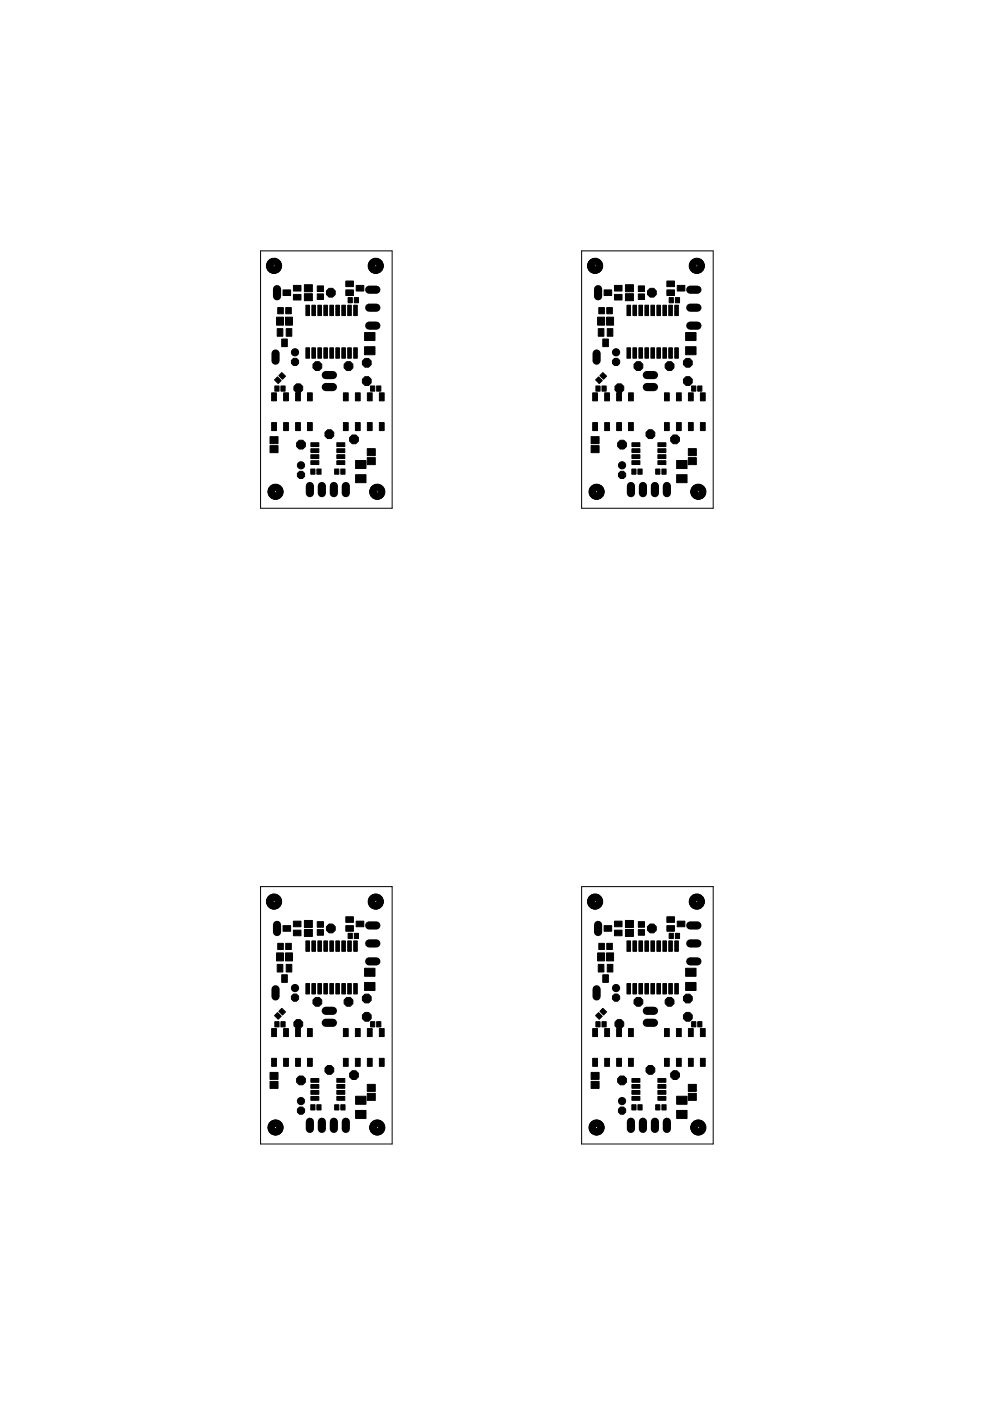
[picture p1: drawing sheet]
<svg xmlns="http://www.w3.org/2000/svg" width="210mm" height="297mm" viewBox="0 0 210 297" stroke-linecap="round" stroke-linejoin="round" font-family="sans-serif">
<g fill="#000" stroke="#000" stroke-width=".21">
<circle cx="126.2" cy="191.2" r="1.61"/>
<circle cx="147.7" cy="191.2" r="1.61"/>
<circle cx="130.6" cy="209.5" r=".76"/>
<circle cx="126.5" cy="239.1" r="1.61"/>
<circle cx="131.9" cy="233.4" r=".76"/>
<circle cx="148.1" cy="239.1" r="1.61"/>
</g>
<g fill="#000" stroke="#000" stroke-width=".21">
<path d="M128.1 196.3h1.6v1.1h-1.6zM130.3 195.3h1.6v1.2h-1.6zM130.3 197.2h1.6v1.2h-1.6zM132.6 195.2h1.7v1.4h-1.7zM132.6 197.1h1.7v1.4h-1.7zM132.9 199.5h.8v2.2h-.8zM134.2 199.5h.8v2.2h-.8zM135.3 195.4h1.4v1.2h-1.4zM135.3 197.1h1.4v1.2h-1.4zM135.5 199.5h.7v2.2h-.7zM136.7 199.5h.8v2.2h-.8zM138 199.5h.8v2.2h-.8z"/>
<path d="M139.3 199.5h.7v2.2h-.7zM140.5 199.5h.8v2.2h-.8zM141.4 194.4h1.6v1.2h-1.6zM141.4 196.3h1.6v1.1h-1.6zM141.8 199.5h.8v2.2h-.8zM141.9 197.9h.9v1.1h-.9zM143.1 199.5h.7v2.2h-.7zM143.2 197.9h.9v1.1h-.9zM143.6 195.3h1.6v1.2h-1.6zM125.7 218.1h1v1.7h-1zM126.3 215.3l.6-.6 .8 .8-.7 .6zM126.3 216.6h.9v1.1h-.9z"/>
<path d="M126.7 202h1.5v1.7h-1.5zM126.9 204.5h1.1v1.6h-1.1zM127 200h1.1v1.3h-1.1zM127.2 214.4l.6-.6 .8 .7-.6 .7zM127.6 216.6h.9v1.1h-.9zM127.8 206.7h1.2v1.6h-1.2zM128.2 218.1h1v1.7h-1zM128.6 202h1.5v1.7h-1.5zM128.7 200h1.1v1.3h-1.1zM128.8 204.5h1.1v1.6h-1.1zM130.7 218.1h1.1v1.7h-1.1zM132.9 208.5h.8v2.2h-.8z"/>
<path d="M133.3 218.1h1v1.7h-1zM134.2 208.5h.8v2.2h-.8zM135.5 208.5h.7v2.2h-.7zM136.7 208.5h.8v2.2h-.8zM138 208.5h.8v2.2h-.8zM139.3 208.5h.7v2.2h-.7zM140.5 208.5h.8v2.2h-.8zM140.9 218.1h1v1.7h-1zM141.8 208.5h.8v2.2h-.8zM143.1 208.5h.7v2.2h-.7zM143.4 218.1h1v1.7h-1zM145.4 205.3h2.2v1.7h-2.2z"/>
<path d="M145.4 208.3h2.2v1.7h-2.2zM146 218.1h1v1.7h-1zM146.6 216.6h.9v1.1h-.9zM147.9 216.6h.9v1.1h-.9zM148.5 218.1h1v1.7h-1zM125.3 227.4h1.7v1.5h-1.7zM125.3 229.3h1.7v1.5h-1.7zM125.7 224.4h1v1.7h-1zM128.2 224.4h1v1.7h-1zM130.7 224.4h1.1v1.7h-1.1zM133.3 224.4h1v1.7h-1zM134 234.2h.9v1.1h-.9z"/>
<path d="M134 231.2h1.7v.8h-1.7zM134 232.5h1.7v.8h-1.7zM134 229.9h1.7v.8h-1.7zM134 228.7h1.7v.8h-1.7zM135.3 234.2h.8v1.1h-.8zM139 234.2h.9v1.1h-.9zM139.5 231.2h1.7v.8h-1.7zM139.5 232.5h1.7v.8h-1.7zM139.5 229.9h1.7v.8h-1.7zM139.5 228.7h1.7v.8h-1.7zM140.3 234.2h.9v1.1h-.9zM140.9 224.4h1v1.7h-1z"/>
<path d="M143.4 224.4h1v1.7h-1zM143.5 232.4h2.2v1.7h-2.2zM143.5 235.4h2.2v1.7h-2.2zM145.9 229.9h1.7v1.5h-1.7zM145.9 231.8h1.7v1.5h-1.7zM146 224.4h1v1.7h-1zM148.5 224.4h1v1.7h-1z"/>
<circle cx="138.2" cy="196.8" r="1.01"/>
<circle cx="130.6" cy="211.5" r=".83"/>
<circle cx="131.3" cy="217.1" r="1.01"/>
<circle cx="135.4" cy="212.4" r="1.01"/>
<circle cx="142" cy="212.4" r="1.01"/>
<circle cx="145.8" cy="211.7" r="1.01"/>
<circle cx="145.8" cy="215.6" r="1.01"/>
<circle cx="131.9" cy="229.1" r="1.01"/>
<circle cx="131.9" cy="235.5" r=".83"/>
<circle cx="137.9" cy="226.8" r="1.01"/>
<circle cx="143.1" cy="227.9" r="1.01"/>
</g>
<path d="M126.8 196.1v1.5M146.3 196.2h1.6M126.5 209.7v1.6M137.1 214.3h1.6M137.1 216.9h1.6M146.3 203.8h1.6M146.3 200h1.6M133.8 237.8v1.6M136.3 237.8v1.6M138.9 237.8v1.6M141.4 237.8v1.6" fill="none" stroke="#000" stroke-width="1.7"/>
<g fill="none" stroke="#000" stroke-width=".21">
<path d="M123.3 188h27.9v54.5h-27.9z"/>
<circle cx="126.5" cy="239.1" r="1.5"/>
</g>
<circle cx="126.5" cy="239.1" r="1.5" fill="#fff" stroke="#000" stroke-width=".21"/>
<circle cx="148.1" cy="239.1" r="1.5" fill="none" stroke="#000" stroke-width=".21"/>
<circle cx="148.1" cy="239.1" r="1.5" fill="#fff" stroke="#000" stroke-width=".21"/>
<circle cx="147.7" cy="191.2" r="1.5" fill="none" stroke="#000" stroke-width=".21"/>
<circle cx="147.7" cy="191.2" r="1.5" fill="#fff" stroke="#000" stroke-width=".21"/>
<circle cx="126.2" cy="191.2" r="1.5" fill="none" stroke="#000" stroke-width=".21"/>
<circle cx="126.2" cy="191.2" r="1.5" fill="#fff" stroke="#000" stroke-width=".21"/>
<g fill="#000" stroke="#000" stroke-width=".21">
<path d="M125.2 189.9a1.55 1.55 0 0 1 2.4 .5 1.55 1.55 0 0 1-1.1 2.2 1.55 1.55 0 0 1-1.9-1.4h1.3a.22 .22 0 0 1 .3-.3 .22 .22 0 0 1 .1 .4 .22 .22 0 0 1-.3-.1h-1.4l.3-.9z" fill-rule="evenodd"/>
<path d="M126.4 196.4a.56 .56 0 0 1 .9 .2 .56 .56 0 0 1-.3 .8 .56 .56 0 0 1-.7-.6h.3a.22 .22 0 0 1 .3-.1 .22 .22 0 0 1 .1 .3 .22 .22 0 0 1-.4 0l-.3-.2z" fill-rule="evenodd"/>
<path d="M137.9 196.7a.35 .35 0 0 1 .6-.1 .35 .35 0 0 1-.1 .6 .35 .35 0 0 1-.5-.4l.1-.1a.22 .22 0 0 1 .3 0 .22 .22 0 0 1 .1 .3 .22 .22 0 0 1-.3 .1l-.2-.3z" fill-rule="evenodd"/>
<path d="M146.8 189.9a1.55 1.55 0 0 1 2.3 .5 1.55 1.55 0 0 1-1 2.2 1.55 1.55 0 0 1-1.9-1.4h1.3a.22 .22 0 0 1 .3-.3 .22 .22 0 0 1 .1 .4 .22 .22 0 0 1-.4-.1h-1.3l.3-.9z" fill-rule="evenodd"/>
<path d="M146.7 195.8a.56 .56 0 0 1 .9 .2 .56 .56 0 0 1-.4 .8 .56 .56 0 0 1-.7-.6h.4a.22 .22 0 0 1 .3-.2 .22 .22 0 0 1 .1 .4 .22 .22 0 0 1-.4-.1l-.4-.1z" fill-rule="evenodd"/>
<path d="M126.1 210.1a.57 .57 0 0 1 .9 .2 .57 .57 0 0 1-.4 .7 .57 .57 0 0 1-.7-.5h.4a.23 .23 0 0 1 .3-.2 .23 .23 0 0 1 0 .4 .23 .23 0 0 1-.3-.1l-.4-.1z" fill-rule="evenodd"/>
<path d="M130.3 209.1a.45 .45 0 0 1 .7 .2 .45 .45 0 0 1-.3 .6 .45 .45 0 0 1-.5-.4h.2a.23 .23 0 0 1 .3-.2 .23 .23 0 0 1 .1 .4 .23 .23 0 0 1-.4-.1l-.2-.1z" fill-rule="evenodd"/>
<path d="M130.3 211.1a.45 .45 0 0 1 .7 .2 .45 .45 0 0 1-.3 .6 .45 .45 0 0 1-.5-.4h.2a.23 .23 0 0 1 .3-.2 .23 .23 0 0 1 .1 .4 .23 .23 0 0 1-.4-.1l-.2-.1z" fill-rule="evenodd"/>
<path d="M131 216.9a.35 .35 0 0 1 .6-.1 .35 .35 0 0 1-.2 .6 .35 .35 0 0 1-.4-.3h.1a.23 .23 0 0 1 .3-.2 .23 .23 0 0 1 .1 .3 .23 .23 0 0 1-.3 .1l-.2-.2z" fill-rule="evenodd"/>
<path d="M135.1 212.2a.35 .35 0 0 1 .5 0 .35 .35 0 0 1-.1 .5 .35 .35 0 0 1-.5-.3h.1a.22 .22 0 0 1 .3-.2 .22 .22 0 0 1 .2 .3 .22 .22 0 0 1-.3 .1l-.3-.2z" fill-rule="evenodd"/>
<path d="M137.6 213.9a.56 .56 0 0 1 .8 .2 .56 .56 0 0 1-.4 .7 .56 .56 0 0 1-.6-.5h.3a.22 .22 0 0 1 .3-.2 .22 .22 0 0 1 .1 .4 .22 .22 0 0 1-.4-.1l-.3-.1z" fill-rule="evenodd"/>
<path d="M137.6 216.4a.56 .56 0 0 1 .8 .2 .56 .56 0 0 1-.4 .8 .56 .56 0 0 1-.6-.5h.3a.22 .22 0 0 1 .3-.3 .22 .22 0 0 1 .1 .4 .22 .22 0 0 1-.4-.1h-.3z" fill-rule="evenodd"/>
<path d="M141.7 212.2a.36 .36 0 0 1 .6 0 .36 .36 0 0 1-.2 .6 .36 .36 0 0 1-.5-.4h.1a.22 .22 0 0 1 .3-.2 .22 .22 0 0 1 .2 .3 .22 .22 0 0 1-.3 .1l-.3-.2z" fill-rule="evenodd"/>
<path d="M145.7 215.3a.35 .35 0 0 1 .5 .2 .35 .35 0 0 1-.3 .4 .35 .35 0 0 1-.4-.3l.1-.1a.22 .22 0 0 1 .4 0 .22 .22 0 0 1-.1 .3 .22 .22 0 0 1-.3-.2h-.1z" fill-rule="evenodd"/>
<path d="M145.5 211.5a.35 .35 0 0 1 .6 0 .35 .35 0 0 1-.2 .6 .35 .35 0 0 1-.4-.4h.1a.22 .22 0 0 1 .3-.2 .22 .22 0 0 1 .1 .3 .22 .22 0 0 1-.3 .1l-.2-.2z" fill-rule="evenodd"/>
<path d="M146.7 203.4a.56 .56 0 0 1 .9 .2 .56 .56 0 0 1-.4 .8 .56 .56 0 0 1-.7-.6h.4a.22 .22 0 0 1 .3-.2 .22 .22 0 0 1 .1 .4 .22 .22 0 0 1-.4-.1l-.4-.1z" fill-rule="evenodd"/>
<path d="M146.7 199.6a.56 .56 0 0 1 .9 .2 .56 .56 0 0 1-.4 .8 .56 .56 0 0 1-.7-.6h.4a.22 .22 0 0 1 .3-.2 .22 .22 0 0 1 .1 .4 .22 .22 0 0 1-.4-.1l-.4-.1z" fill-rule="evenodd"/>
<path d="M125.5 237.8a1.55 1.55 0 0 1 2.4 .6 1.55 1.55 0 0 1-1.1 2.2 1.55 1.55 0 0 1-1.9-1.5h1.4a.22 .22 0 0 1 .2-.3 .22 .22 0 0 1 .2 .4 .22 .22 0 0 1-.4-.1h-1.4l.3-.9z" fill-rule="evenodd"/>
<path d="M131.6 233.1a.45 .45 0 0 1 .7 .2 .45 .45 0 0 1-.3 .6 .45 .45 0 0 1-.6-.5h.3a.23 .23 0 0 1 .3-.2 .23 .23 0 0 1 0 .4 .23 .23 0 0 1-.3 0l-.3-.2z" fill-rule="evenodd"/>
<path d="M131.6 235.1a.45 .45 0 0 1 .7 .2 .45 .45 0 0 1-.3 .6 .45 .45 0 0 1-.6-.4h.3a.23 .23 0 0 1 .3-.2 .23 .23 0 0 1 0 .3 .23 .23 0 0 1-.3 0l-.3-.1z" fill-rule="evenodd"/>
<path d="M131.7 228.8a.35 .35 0 0 1 .5 .1 .35 .35 0 0 1-.3 .5 .35 .35 0 0 1-.4-.3h.2a.22 .22 0 0 1 .2-.3 .22 .22 0 0 1 .2 .3 .22 .22 0 0 1-.3 .2l-.3-.2z" fill-rule="evenodd"/>
<path d="M133.4 238.1a.56 .56 0 0 1 .9 .2 .56 .56 0 0 1-.4 .8 .56 .56 0 0 1-.7-.5h.4a.22 .22 0 0 1 .3-.2 .22 .22 0 0 1 0 .3 .22 .22 0 0 1-.3 0l-.4-.1z" fill-rule="evenodd"/>
<path d="M136 238.1a.56 .56 0 0 1 .8 .2 .56 .56 0 0 1-.4 .8 .56 .56 0 0 1-.6-.5h.3a.22 .22 0 0 1 .3-.2 .22 .22 0 0 1 .1 .3 .22 .22 0 0 1-.4 0l-.3-.1z" fill-rule="evenodd"/>
<path d="M137.7 226.5a.35 .35 0 0 1 .5 .2 .35 .35 0 0 1-.2 .5 .35 .35 0 0 1-.4-.4h.1a.22 .22 0 0 1 .3-.2 .22 .22 0 0 1 0 .4l-.4-.2z" fill-rule="evenodd"/>
<path d="M138.5 238.1a.56 .56 0 0 1 .9 .2 .56 .56 0 0 1-.4 .8 .56 .56 0 0 1-.7-.5h.3a.22 .22 0 0 1 .3-.2 .22 .22 0 0 1 .1 .3 .22 .22 0 0 1-.3 0l-.4-.1z" fill-rule="evenodd"/>
<path d="M141.1 238.1a.56 .56 0 0 1 .8 .2 .56 .56 0 0 1-.4 .8 .56 .56 0 0 1-.7-.5h.4a.23 .23 0 0 1 .3-.2 .23 .23 0 0 1 .1 .3 .23 .23 0 0 1-.4 0l-.4-.1z" fill-rule="evenodd"/>
<path d="M142.8 227.8a.35 .35 0 0 1 .6-.1 .35 .35 0 0 1-.1 .6 .35 .35 0 0 1-.5-.4h.1a.23 .23 0 0 1 .3-.2 .23 .23 0 0 1 .2 .4 .23 .23 0 0 1-.4 .1l-.2-.3z" fill-rule="evenodd"/>
<path d="M147.1 237.8a1.55 1.55 0 0 1 2.4 .6 1.55 1.55 0 0 1-1.1 2.2 1.55 1.55 0 0 1-1.9-1.5h1.3a.22 .22 0 0 1 .3-.3 .22 .22 0 0 1 .1 .4 .22 .22 0 0 1-.4-.1h-1.3l.3-.9z" fill-rule="evenodd"/>
<circle cx="58.1" cy="191.2" r="1.61"/>
<circle cx="79.7" cy="191.2" r="1.61"/>
<circle cx="62.5" cy="209.5" r=".76"/>
<circle cx="58.4" cy="239.1" r="1.61"/>
<circle cx="63.8" cy="233.4" r=".76"/>
<circle cx="80" cy="239.1" r="1.61"/>
</g>
<g fill="#000" stroke="#000" stroke-width=".21">
<path d="M60 196.3h1.6v1.1h-1.6zM62.2 195.3h1.6v1.2h-1.6zM62.2 197.2h1.6v1.2h-1.6zM64.5 195.2h1.7v1.4h-1.7zM64.5 197.1h1.7v1.4h-1.7zM64.9 199.5h.7v2.2h-.7zM66.1 199.5h.8v2.2h-.8zM67.3 195.4h1.3v1.2h-1.3zM67.3 197.1h1.3v1.2h-1.3zM67.4 199.5h.8v2.2h-.8zM68.7 199.5h.7v2.2h-.7zM69.9 199.5h.8v2.2h-.8z"/>
<path d="M71.2 199.5h.8v2.2h-.8zM72.5 199.5h.7v2.2h-.7zM73.3 194.4h1.6v1.2h-1.6zM73.3 196.3h1.6v1.1h-1.6zM73.7 199.5h.8v2.2h-.8zM73.8 197.9h.9v1.1h-.9zM75 199.5h.8v2.2h-.8zM75.1 197.9h.9v1.1h-.9zM75.5 195.3h1.6v1.2h-1.6zM57.6 218.1h1v1.7h-1zM58.2 215.3l.6-.6 .8 .8-.6 .6zM58.3 216.6h.9v1.1h-.9z"/>
<path d="M58.6 202h1.5v1.7h-1.5zM58.8 204.5h1.2v1.6h-1.2zM58.9 200h1.2v1.3h-1.2zM59.1 214.4l.7-.6 .7 .7-.6 .7zM59.6 216.6h.9v1.1h-.9zM59.7 206.7h1.2v1.6h-1.2zM60.1 218.1h1.1v1.7h-1.1zM60.5 202h1.5v1.7h-1.5zM60.6 200h1.2v1.3h-1.2zM60.7 204.5h1.2v1.6h-1.2zM62.7 218.1h1v1.7h-1zM64.9 208.5h.7v2.2h-.7z"/>
<path d="M65.2 218.1h1v1.7h-1zM66.1 208.5h.8v2.2h-.8zM67.4 208.5h.8v2.2h-.8zM68.7 208.5h.7v2.2h-.7zM69.9 208.5h.8v2.2h-.8zM71.2 208.5h.8v2.2h-.8zM72.5 208.5h.7v2.2h-.7zM72.8 218.1h1v1.7h-1zM73.7 208.5h.8v2.2h-.8zM75 208.5h.8v2.2h-.8zM75.4 218.1h1v1.7h-1zM77.3 205.3h2.2v1.7h-2.2z"/>
<path d="M77.3 208.3h2.2v1.7h-2.2zM77.9 218.1h1v1.7h-1zM78.6 216.6h.9v1.1h-.9zM79.9 216.6h.9v1.1h-.9zM80.4 218.1h1v1.7h-1zM57.3 227.4h1.6v1.5h-1.6zM57.3 229.3h1.6v1.5h-1.6zM57.6 224.4h1v1.7h-1zM60.1 224.4h1.1v1.7h-1.1zM62.7 224.4h1v1.7h-1zM65.2 224.4h1v1.7h-1zM65.9 234.2h.9v1.1h-.9z"/>
<path d="M65.9 231.2h1.7v.8h-1.7zM65.9 232.5h1.7v.8h-1.7zM65.9 229.9h1.7v.8h-1.7zM65.9 228.7h1.7v.8h-1.7zM67.2 234.2h.9v1.1h-.9zM71 234.2h.8v1.1h-.8zM71.4 231.2h1.7v.8h-1.7zM71.4 232.5h1.7v.8h-1.7zM71.4 229.9h1.7v.8h-1.7zM71.4 228.7h1.7v.8h-1.7zM72.3 234.2h.9v1.1h-.9zM72.8 224.4h1v1.7h-1z"/>
<path d="M75.4 224.4h1v1.7h-1zM75.4 232.4h2.2v1.7h-2.2zM75.4 235.4h2.2v1.7h-2.2zM77.9 229.9h1.7v1.5h-1.7zM77.9 231.8h1.7v1.5h-1.7zM77.9 224.4h1v1.7h-1zM80.4 224.4h1v1.7h-1z"/>
<circle cx="70.1" cy="196.8" r="1.01"/>
<circle cx="62.5" cy="211.5" r=".83"/>
<circle cx="63.2" cy="217.1" r="1.01"/>
<circle cx="67.3" cy="212.4" r="1.01"/>
<circle cx="73.9" cy="212.4" r="1.01"/>
<circle cx="77.8" cy="215.6" r="1.01"/>
<circle cx="77.8" cy="211.7" r="1.01"/>
<circle cx="63.8" cy="235.5" r=".83"/>
<circle cx="63.8" cy="229.1" r="1.01"/>
<circle cx="69.8" cy="226.8" r="1.01"/>
<circle cx="75.1" cy="227.9" r="1.01"/>
</g>
<path d="M58.7 196.1v1.5M78.3 196.2h1.5M58.4 209.7v1.6M69.1 214.3h1.5M69.1 216.9h1.5M78.3 203.8h1.5M78.3 200h1.5M65.7 237.8v1.6M68.2 237.8v1.6M70.8 237.8v1.6M73.3 237.8v1.6" fill="none" stroke="#000" stroke-width="1.7"/>
<g fill="none" stroke="#000" stroke-width=".21">
<path d="M55.2 188h27.9v54.5h-27.9z"/>
<circle cx="58.4" cy="239.1" r="1.5"/>
</g>
<circle cx="58.4" cy="239.1" r="1.5" fill="#fff" stroke="#000" stroke-width=".21"/>
<circle cx="80" cy="239.1" r="1.5" fill="none" stroke="#000" stroke-width=".21"/>
<circle cx="80" cy="239.1" r="1.5" fill="#fff" stroke="#000" stroke-width=".21"/>
<circle cx="79.7" cy="191.2" r="1.5" fill="none" stroke="#000" stroke-width=".21"/>
<circle cx="79.7" cy="191.2" r="1.5" fill="#fff" stroke="#000" stroke-width=".21"/>
<circle cx="58.1" cy="191.2" r="1.5" fill="none" stroke="#000" stroke-width=".21"/>
<circle cx="58.1" cy="191.2" r="1.5" fill="#fff" stroke="#000" stroke-width=".21"/>
<g fill="#000" stroke="#000" stroke-width=".21">
<path d="M57.1 189.9a1.55 1.55 0 0 1 2.4 .5 1.55 1.55 0 0 1-1 2.2 1.55 1.55 0 0 1-1.9-1.4h1.3a.22 .22 0 0 1 .2-.3 .22 .22 0 0 1 .2 .4 .22 .22 0 0 1-.4-.1h-1.3l.2-.9z" fill-rule="evenodd"/>
<path d="M58.4 196.4a.56 .56 0 0 1 .8 .2 .56 .56 0 0 1-.3 .8 .56 .56 0 0 1-.7-.6h.3a.22 .22 0 0 1 .3-.1 .22 .22 0 0 1 .1 .3 .22 .22 0 0 1-.4 0l-.3-.2z" fill-rule="evenodd"/>
<path d="M70 196.6a.35 .35 0 0 1 .5 .1 .35 .35 0 0 1-.3 .5 .35 .35 0 0 1-.4-.4l.2-.1a.22 .22 0 0 1 .3 0 .22 .22 0 0 1 0 .3 .22 .22 0 0 1-.3 .1l-.2-.3z" fill-rule="evenodd"/>
<path d="M78.7 189.9a1.55 1.55 0 0 1 2.4 .5 1.55 1.55 0 0 1-1.1 2.2 1.55 1.55 0 0 1-1.9-1.4h1.3a.22 .22 0 0 1 .3-.3 .22 .22 0 0 1 .1 .4 .22 .22 0 0 1-.3-.1h-1.4l.3-.9z" fill-rule="evenodd"/>
<path d="M78.7 195.8a.56 .56 0 0 1 .8 .2 .56 .56 0 0 1-.4 .8 .56 .56 0 0 1-.6-.6h.3a.22 .22 0 0 1 .3-.2 .22 .22 0 0 1 .1 .4 .22 .22 0 0 1-.4-.1l-.3-.1z" fill-rule="evenodd"/>
<path d="M58.1 210.1a.57 .57 0 0 1 .8 .2 .57 .57 0 0 1-.4 .7 .57 .57 0 0 1-.7-.5h.4a.23 .23 0 0 1 .3-.2 .23 .23 0 0 1 .1 .4 .23 .23 0 0 1-.4-.1l-.4-.1z" fill-rule="evenodd"/>
<path d="M62.3 209.1a.45 .45 0 0 1 .6 .2 .45 .45 0 0 1-.3 .6 .45 .45 0 0 1-.5-.4h.2a.23 .23 0 0 1 .3-.2 .23 .23 0 0 1 .1 .4 .23 .23 0 0 1-.4-.1l-.2-.1z" fill-rule="evenodd"/>
<path d="M62.3 211.1a.45 .45 0 0 1 .6 .2 .45 .45 0 0 1-.3 .6 .45 .45 0 0 1-.5-.4h.2a.23 .23 0 0 1 .3-.2 .23 .23 0 0 1 .1 .4 .23 .23 0 0 1-.4-.1l-.2-.1z" fill-rule="evenodd"/>
<path d="M62.9 216.9a.35 .35 0 0 1 .6-.1 .35 .35 0 0 1-.1 .6 .35 .35 0 0 1-.5-.3h.1a.23 .23 0 0 1 .3-.2 .23 .23 0 0 1 .2 .3 .23 .23 0 0 1-.4 .1l-.2-.2z" fill-rule="evenodd"/>
<path d="M67.1 212.1a.35 .35 0 0 1 .5 .2 .35 .35 0 0 1-.2 .5 .35 .35 0 0 1-.4-.4h.1a.22 .22 0 0 1 .2-.2 .22 .22 0 0 1 .2 .3 .22 .22 0 0 1-.3 .1l-.2-.2z" fill-rule="evenodd"/>
<path d="M69.5 213.9a.56 .56 0 0 1 .8 .2 .56 .56 0 0 1-.3 .7 .56 .56 0 0 1-.7-.5h.3a.22 .22 0 0 1 .3-.2 .22 .22 0 0 1 .1 .4 .22 .22 0 0 1-.4-.1l-.3-.1z" fill-rule="evenodd"/>
<path d="M69.5 216.4a.56 .56 0 0 1 .8 .2 .56 .56 0 0 1-.3 .8 .56 .56 0 0 1-.7-.5h.3a.22 .22 0 0 1 .3-.3 .22 .22 0 0 1 .1 .4 .22 .22 0 0 1-.4-.1h-.3z" fill-rule="evenodd"/>
<path d="M73.6 212.2a.36 .36 0 0 1 .6 0 .36 .36 0 0 1-.2 .6 .36 .36 0 0 1-.5-.4h.2a.22 .22 0 0 1 .2-.2 .22 .22 0 0 1 .2 .3 .22 .22 0 0 1-.3 .1l-.3-.2z" fill-rule="evenodd"/>
<path d="M77.6 215.3a.35 .35 0 0 1 .5 .2 .35 .35 0 0 1-.3 .4 .35 .35 0 0 1-.4-.3l.2-.1a.22 .22 0 0 1 .3 0 .22 .22 0 0 1-.1 .3 .22 .22 0 0 1-.3-.2h-.1z" fill-rule="evenodd"/>
<path d="M77.5 211.5a.35 .35 0 0 1 .5 0 .35 .35 0 0 1-.2 .6 .35 .35 0 0 1-.4-.4h.1a.22 .22 0 0 1 .3-.2 .22 .22 0 0 1 .2 .3 .22 .22 0 0 1-.3 .1l-.3-.2z" fill-rule="evenodd"/>
<path d="M78.7 203.4a.56 .56 0 0 1 .8 .2 .56 .56 0 0 1-.4 .8 .56 .56 0 0 1-.6-.6h.3a.22 .22 0 0 1 .3-.2 .22 .22 0 0 1 .1 .4 .22 .22 0 0 1-.4-.1l-.3-.1z" fill-rule="evenodd"/>
<path d="M78.7 199.6a.56 .56 0 0 1 .8 .2 .56 .56 0 0 1-.4 .8 .56 .56 0 0 1-.6-.6h.3a.22 .22 0 0 1 .3-.2 .22 .22 0 0 1 .1 .4 .22 .22 0 0 1-.4-.1l-.3-.1z" fill-rule="evenodd"/>
<path d="M57.4 237.8a1.55 1.55 0 0 1 2.4 .6 1.55 1.55 0 0 1-1 2.2 1.55 1.55 0 0 1-1.9-1.5h1.3a.22 .22 0 0 1 .3-.3 .22 .22 0 0 1 .1 .4 .22 .22 0 0 1-.4-.1h-1.3l.2-.9z" fill-rule="evenodd"/>
<path d="M63.5 233.1a.45 .45 0 0 1 .7 .2 .45 .45 0 0 1-.3 .6 .45 .45 0 0 1-.5-.5h.2a.23 .23 0 0 1 .3-.2 .23 .23 0 0 1 .1 .4 .23 .23 0 0 1-.4 0l-.2-.2z" fill-rule="evenodd"/>
<path d="M63.5 235.1a.45 .45 0 0 1 .7 .2 .45 .45 0 0 1-.3 .6 .45 .45 0 0 1-.5-.4h.2a.23 .23 0 0 1 .3-.2 .23 .23 0 0 1 .1 .3 .23 .23 0 0 1-.4 0l-.2-.1z" fill-rule="evenodd"/>
<path d="M63.5 228.9a.35 .35 0 0 1 .6-.1 .35 .35 0 0 1-.2 .6 .35 .35 0 0 1-.4-.3h.1a.22 .22 0 0 1 .3-.3 .22 .22 0 0 1 .1 .3 .22 .22 0 0 1-.3 .2l-.2-.2z" fill-rule="evenodd"/>
<path d="M65.4 238.1a.56 .56 0 0 1 .8 .2 .56 .56 0 0 1-.4 .8 .56 .56 0 0 1-.6-.5h.3a.22 .22 0 0 1 .3-.2 .22 .22 0 0 1 .1 .3 .22 .22 0 0 1-.4 0l-.3-.1z" fill-rule="evenodd"/>
<path d="M67.9 238.1a.56 .56 0 0 1 .8 .2 .56 .56 0 0 1-.3 .8 .56 .56 0 0 1-.7-.5h.3a.22 .22 0 0 1 .3-.2 .22 .22 0 0 1 .1 .3 .22 .22 0 0 1-.3 0l-.4-.1z" fill-rule="evenodd"/>
<path d="M69.5 226.7a.35 .35 0 0 1 .6-.1 .35 .35 0 0 1-.1 .6 .35 .35 0 0 1-.5-.4h.1a.22 .22 0 0 1 .3-.2 .22 .22 0 0 1 .1 .4l-.5-.2z" fill-rule="evenodd"/>
<path d="M70.4 238.1a.56 .56 0 0 1 .9 .2 .56 .56 0 0 1-.4 .8 .56 .56 0 0 1-.7-.5h.4a.22 .22 0 0 1 .3-.2 .22 .22 0 0 1 .1 .3 .22 .22 0 0 1-.4 0l-.4-.1z" fill-rule="evenodd"/>
<path d="M73 238.1a.56 .56 0 0 1 .8 .2 .56 .56 0 0 1-.3 .8 .56 .56 0 0 1-.7-.5h.3a.23 .23 0 0 1 .3-.2 .23 .23 0 0 1 .1 .3 .23 .23 0 0 1-.4 0l-.3-.1z" fill-rule="evenodd"/>
<path d="M74.8 227.8a.35 .35 0 0 1 .5-.1 .35 .35 0 0 1-.1 .6 .35 .35 0 0 1-.5-.4h.1a.23 .23 0 0 1 .3-.2 .23 .23 0 0 1 .2 .4 .23 .23 0 0 1-.3 .1l-.3-.3z" fill-rule="evenodd"/>
<path d="M79 237.8a1.55 1.55 0 0 1 2.4 .6 1.55 1.55 0 0 1-1.1 2.2 1.55 1.55 0 0 1-1.9-1.5h1.4a.22 .22 0 0 1 .2-.3 .22 .22 0 0 1 .2 .4 .22 .22 0 0 1-.4-.1h-1.4l.3-.9z" fill-rule="evenodd"/>
<circle cx="126.2" cy="56.4" r="1.61"/>
<circle cx="147.7" cy="56.4" r="1.61"/>
<circle cx="130.6" cy="74.7" r=".76"/>
<circle cx="131.9" cy="98.7" r=".76"/>
<circle cx="126.5" cy="104.3" r="1.61"/>
<circle cx="148.1" cy="104.3" r="1.61"/>
</g>
<g fill="#000" stroke="#000" stroke-width=".21">
<path d="M141.4 59.6h1.6v1.2h-1.6zM126.7 67.2h1.5v1.7h-1.5zM126.9 69.7h1.1v1.6h-1.1zM127 65.2h1.1v1.3h-1.1zM127.2 79.6l.6-.6 .8 .8-.6 .6zM127.8 71.9h1.2v1.6h-1.2zM128.1 61.5h1.6v1.2h-1.6zM128.6 67.2h1.5v1.7h-1.5zM128.7 65.2h1.1v1.3h-1.1zM128.8 69.7h1.1v1.6h-1.1zM130.3 60.5h1.6v1.2h-1.6zM130.3 62.4h1.6v1.2h-1.6z"/>
<path d="M132.6 60.4h1.7v1.4h-1.7zM132.6 62.3h1.7v1.5h-1.7zM132.9 73.7h.8v2.2h-.8zM132.9 64.7h.8v2.2h-.8zM134.2 73.7h.8v2.2h-.8zM134.2 64.7h.8v2.2h-.8zM135.3 60.6h1.4v1.2h-1.4zM135.3 62.3h1.4v1.2h-1.4zM135.5 73.7h.7v2.2h-.7zM135.5 64.7h.7v2.2h-.7zM136.7 73.7h.8v2.2h-.8zM136.7 64.7h.8v2.2h-.8z"/>
<path d="M138 73.7h.8v2.2h-.8zM138 64.7h.8v2.2h-.8zM139.3 73.7h.7v2.2h-.7zM139.3 64.7h.7v2.2h-.7zM140.5 73.7h.8v2.2h-.8zM140.5 64.7h.8v2.2h-.8zM141.4 61.5h1.6v1.2h-1.6zM141.8 73.7h.8v2.2h-.8zM141.8 64.7h.8v2.2h-.8zM141.9 63.1h.9v1.1h-.9zM143.1 73.7h.7v2.2h-.7zM143.1 64.7h.7v2.2h-.7z"/>
<path d="M143.2 63.1h.9v1.1h-.9zM143.6 60.5h1.6v1.2h-1.6zM145.4 70.5h2.2v1.7h-2.2zM145.4 73.5h2.2v1.7h-2.2zM125.3 92.6h1.7v1.5h-1.7zM125.3 94.5h1.7v1.5h-1.7zM125.7 83.3h1v1.7h-1zM125.7 89.6h1v1.7h-1zM126.3 80.5l.6-.6 .8 .8-.7 .6zM126.3 81.8h.9v1.1h-.9zM127.6 81.8h.9v1.1h-.9zM128.2 83.3h1v1.7h-1z"/>
<path d="M128.2 89.6h1v1.7h-1zM130.7 89.6h1.1v1.7h-1.1zM130.7 83.3h1.1v1.7h-1.1zM133.3 89.6h1v1.7h-1zM133.3 83.3h1v1.7h-1zM134 99.4h.9v1.1h-.9zM134 96.4h1.7v.8h-1.7zM134 97.7h1.7v.8h-1.7zM134 95.1h1.7v.8h-1.7zM134 93.9h1.7v.8h-1.7zM135.3 99.4h.8v1.1h-.8zM139 99.4h.9v1.1h-.9z"/>
<path d="M139.5 96.4h1.7v.8h-1.7zM139.5 97.7h1.7v.8h-1.7zM139.5 95.1h1.7v.8h-1.7zM139.5 93.9h1.7v.8h-1.7zM140.3 99.4h.9v1.1h-.9zM140.9 89.6h1v1.7h-1zM140.9 83.3h1v1.7h-1zM143.4 89.6h1v1.7h-1zM143.4 83.3h1v1.7h-1zM143.5 97.6h2.2v1.7h-2.2zM145.9 95.1h1.7v1.5h-1.7zM145.9 97h1.7v1.5h-1.7z"/>
<path d="M146 83.3h1v1.7h-1zM146 89.6h1v1.7h-1zM146.6 81.8h.9v1.1h-.9zM147.9 81.8h.9v1.1h-.9zM148.5 83.3h1v1.7h-1zM148.5 89.6h1v1.7h-1zM143.5 100.6h2.2v1.7h-2.2z"/>
<circle cx="130.6" cy="76.7" r=".83"/>
<circle cx="135.4" cy="77.6" r="1.01"/>
<circle cx="138.2" cy="62.1" r="1.01"/>
<circle cx="142" cy="77.6" r="1.01"/>
<circle cx="145.8" cy="76.9" r="1.01"/>
<circle cx="131.3" cy="82.3" r="1.01"/>
<circle cx="131.9" cy="94.3" r="1.01"/>
<circle cx="137.9" cy="92.1" r="1.01"/>
<circle cx="143.1" cy="93.2" r="1.01"/>
<circle cx="145.8" cy="80.8" r="1.01"/>
<circle cx="131.9" cy="100.7" r=".83"/>
</g>
<path d="M126.5 75v1.5M126.8 61.3v1.5M137.1 79.5h1.6M146.3 61.4h1.6M146.3 69h1.6M146.3 65.2h1.6M137.1 82.1h1.6M133.8 103v1.6M136.3 103v1.6M138.9 103v1.6M141.4 103v1.6" fill="none" stroke="#000" stroke-width="1.7"/>
<g fill="none" stroke="#000" stroke-width=".21">
<path d="M123.3 53.2h27.9v54.6h-27.9z"/>
<circle cx="126.5" cy="104.3" r="1.5"/>
</g>
<circle cx="126.5" cy="104.3" r="1.5" fill="#fff" stroke="#000" stroke-width=".21"/>
<circle cx="148.1" cy="104.3" r="1.5" fill="none" stroke="#000" stroke-width=".21"/>
<circle cx="148.1" cy="104.3" r="1.5" fill="#fff" stroke="#000" stroke-width=".21"/>
<circle cx="147.7" cy="56.4" r="1.5" fill="none" stroke="#000" stroke-width=".21"/>
<circle cx="147.7" cy="56.4" r="1.5" fill="#fff" stroke="#000" stroke-width=".21"/>
<circle cx="126.2" cy="56.4" r="1.5" fill="none" stroke="#000" stroke-width=".21"/>
<circle cx="126.2" cy="56.4" r="1.5" fill="#fff" stroke="#000" stroke-width=".21"/>
<g fill="#000" stroke="#000" stroke-width=".21">
<path d="M125.2 55.1a1.55 1.55 0 0 1 2.4 .6 1.55 1.55 0 0 1-1.1 2.1 1.55 1.55 0 0 1-1.9-1.4h1.3a.22 .22 0 0 1 .3-.3 .22 .22 0 0 1 .1 .4 .22 .22 0 0 1-.3-.1h-1.4l.3-.9z" fill-rule="evenodd"/>
<path d="M146.8 55.1a1.55 1.55 0 0 1 2.3 .6 1.55 1.55 0 0 1-1 2.1 1.55 1.55 0 0 1-1.9-1.4h1.3a.22 .22 0 0 1 .3-.3 .22 .22 0 0 1 .1 .4 .22 .22 0 0 1-.4-.1h-1.3l.3-.9z" fill-rule="evenodd"/>
<path d="M126.1 75.3a.57 .57 0 0 1 .9 .2 .57 .57 0 0 1-.4 .8 .57 .57 0 0 1-.7-.6h.4a.23 .23 0 0 1 .3-.2 .23 .23 0 0 1 0 .4 .23 .23 0 0 1-.3-.1l-.4-.1z" fill-rule="evenodd"/>
<path d="M126.4 61.6a.56 .56 0 0 1 .9 .2 .56 .56 0 0 1-.3 .8 .56 .56 0 0 1-.7-.5h.3a.22 .22 0 0 1 .3-.2 .22 .22 0 0 1 .1 .3 .22 .22 0 0 1-.4 0l-.3-.1z" fill-rule="evenodd"/>
<path d="M130.3 74.3a.45 .45 0 0 1 .7 .2 .45 .45 0 0 1-.3 .6 .45 .45 0 0 1-.5-.4h.2a.23 .23 0 0 1 .3-.2 .23 .23 0 0 1 .1 .4 .23 .23 0 0 1-.4-.1l-.2-.1z" fill-rule="evenodd"/>
<path d="M130.3 76.3a.45 .45 0 0 1 .7 .2 .45 .45 0 0 1-.3 .7 .45 .45 0 0 1-.5-.5h.2a.23 .23 0 0 1 .3-.2 .23 .23 0 0 1 .1 .4 .23 .23 0 0 1-.4-.1l-.2-.1z" fill-rule="evenodd"/>
<path d="M135.1 77.4a.35 .35 0 0 1 .5 0 .35 .35 0 0 1-.1 .5 .35 .35 0 0 1-.5-.3h.1a.22 .22 0 0 1 .3-.2 .22 .22 0 0 1 .2 .3 .22 .22 0 0 1-.3 .1l-.3-.2z" fill-rule="evenodd"/>
<path d="M137.6 79.1a.56 .56 0 0 1 .8 .2 .56 .56 0 0 1-.4 .8 .56 .56 0 0 1-.6-.6h.3a.22 .22 0 0 1 .3-.2 .22 .22 0 0 1 .1 .4 .22 .22 0 0 1-.4-.1l-.3-.1z" fill-rule="evenodd"/>
<path d="M138 61.8a.35 .35 0 0 1 .5 .1 .35 .35 0 0 1-.2 .5 .35 .35 0 0 1-.4-.3l.1-.1a.22 .22 0 0 1 .3-.1 .22 .22 0 0 1 .1 .3 .22 .22 0 0 1-.3 .1l-.2-.2z" fill-rule="evenodd"/>
<path d="M141.7 77.4a.36 .36 0 0 1 .6 .1 .36 .36 0 0 1-.2 .5 .36 .36 0 0 1-.5-.4h.1a.22 .22 0 0 1 .3-.2 .22 .22 0 0 1 .2 .3 .22 .22 0 0 1-.3 .1l-.3-.2z" fill-rule="evenodd"/>
<path d="M145.5 76.8a.35 .35 0 0 1 .6 0 .35 .35 0 0 1-.2 .5 .35 .35 0 0 1-.4-.4h.1a.22 .22 0 0 1 .3-.2 .22 .22 0 0 1 .1 .3 .22 .22 0 0 1-.3 .1l-.2-.2z" fill-rule="evenodd"/>
<path d="M146.7 61a.56 .56 0 0 1 .9 .2 .56 .56 0 0 1-.4 .8 .56 .56 0 0 1-.7-.6h.4a.22 .22 0 0 1 .3-.2 .22 .22 0 0 1 .1 .4 .22 .22 0 0 1-.4-.1l-.4-.1z" fill-rule="evenodd"/>
<path d="M146.7 68.6a.56 .56 0 0 1 .9 .2 .56 .56 0 0 1-.4 .8 .56 .56 0 0 1-.7-.6h.4a.22 .22 0 0 1 .3-.1 .22 .22 0 0 1 .1 .3 .22 .22 0 0 1-.4 0l-.4-.2z" fill-rule="evenodd"/>
<path d="M146.7 64.8a.56 .56 0 0 1 .9 .2 .56 .56 0 0 1-.4 .8 .56 .56 0 0 1-.7-.6h.4a.22 .22 0 0 1 .3-.2 .22 .22 0 0 1 .1 .4 .22 .22 0 0 1-.4-.1l-.4-.1z" fill-rule="evenodd"/>
<path d="M131 82.1a.35 .35 0 0 1 .6 0 .35 .35 0 0 1-.2 .5 .35 .35 0 0 1-.4-.3h.1a.23 .23 0 0 1 .3-.2 .23 .23 0 0 1 .1 .3 .23 .23 0 0 1-.3 .1l-.2-.2z" fill-rule="evenodd"/>
<path d="M131.6 98.3a.45 .45 0 0 1 .7 .2 .45 .45 0 0 1-.3 .6 .45 .45 0 0 1-.6-.4h.3a.23 .23 0 0 1 .3-.2 .23 .23 0 0 1 0 .3 .23 .23 0 0 1-.3 0l-.3-.1z" fill-rule="evenodd"/>
<path d="M131.7 94a.35 .35 0 0 1 .5 .2 .35 .35 0 0 1-.3 .4 .35 .35 0 0 1-.4-.3h.2a.22 .22 0 0 1 .2-.2 .22 .22 0 0 1 .2 .3 .22 .22 0 0 1-.3 .1l-.3-.2z" fill-rule="evenodd"/>
<path d="M137.6 81.6a.56 .56 0 0 1 .8 .2 .56 .56 0 0 1-.4 .8 .56 .56 0 0 1-.6-.5h.3a.22 .22 0 0 1 .3-.3 .22 .22 0 0 1 .1 .4 .22 .22 0 0 1-.4-.1h-.3z" fill-rule="evenodd"/>
<path d="M137.7 91.8a.35 .35 0 0 1 .5 .1 .35 .35 0 0 1-.2 .5 .35 .35 0 0 1-.4-.3h.1a.22 .22 0 0 1 .3-.2 .22 .22 0 0 1 0 .3l-.4-.1z" fill-rule="evenodd"/>
<path d="M143 92.9a.35 .35 0 0 1 .5 .1 .35 .35 0 0 1-.3 .5 .35 .35 0 0 1-.4-.3h.1a.23 .23 0 0 1 .3-.3 .23 .23 0 0 1 .2 .4 .23 .23 0 0 1-.4 .1l-.2-.2z" fill-rule="evenodd"/>
<path d="M145.7 80.5a.35 .35 0 0 1 .5 .2 .35 .35 0 0 1-.3 .4 .35 .35 0 0 1-.4-.3l.1-.1a.22 .22 0 0 1 .4 0 .22 .22 0 0 1-.1 .3 .22 .22 0 0 1-.3-.2h-.1z" fill-rule="evenodd"/>
<path d="M125.5 103.1a1.55 1.55 0 0 1 2.4 .5 1.55 1.55 0 0 1-1.1 2.2 1.55 1.55 0 0 1-1.9-1.5h1.4a.22 .22 0 0 1 .2-.3 .22 .22 0 0 1 .2 .4 .22 .22 0 0 1-.4-.1h-1.4l.3-.9z" fill-rule="evenodd"/>
<path d="M131.6 100.3a.45 .45 0 0 1 .7 .2 .45 .45 0 0 1-.3 .6 .45 .45 0 0 1-.6-.4h.3a.23 .23 0 0 1 .3-.2 .23 .23 0 0 1 0 .4 .23 .23 0 0 1-.3-.1l-.3-.1z" fill-rule="evenodd"/>
<path d="M133.4 103.4a.56 .56 0 0 1 .9 .2 .56 .56 0 0 1-.4 .7 .56 .56 0 0 1-.7-.5h.4a.22 .22 0 0 1 .3-.2 .22 .22 0 0 1 0 .3 .22 .22 0 0 1-.3 0l-.4-.1z" fill-rule="evenodd"/>
<path d="M136 103.4a.56 .56 0 0 1 .8 .2 .56 .56 0 0 1-.4 .7 .56 .56 0 0 1-.6-.5h.3a.22 .22 0 0 1 .3-.2 .22 .22 0 0 1 .1 .3 .22 .22 0 0 1-.4 0l-.3-.1z" fill-rule="evenodd"/>
<path d="M138.5 103.4a.56 .56 0 0 1 .9 .2 .56 .56 0 0 1-.4 .7 .56 .56 0 0 1-.7-.5h.3a.22 .22 0 0 1 .3-.2 .22 .22 0 0 1 .1 .3 .22 .22 0 0 1-.3 0l-.4-.1z" fill-rule="evenodd"/>
<path d="M141.1 103.4a.56 .56 0 0 1 .8 .2 .56 .56 0 0 1-.4 .7 .56 .56 0 0 1-.7-.5h.4a.23 .23 0 0 1 .3-.2 .23 .23 0 0 1 .1 .3 .23 .23 0 0 1-.4 0l-.4-.1z" fill-rule="evenodd"/>
<path d="M147.1 103.1a1.55 1.55 0 0 1 2.4 .5 1.55 1.55 0 0 1-1.1 2.2 1.55 1.55 0 0 1-1.9-1.5h1.3a.22 .22 0 0 1 .3-.3 .22 .22 0 0 1 .1 .4 .22 .22 0 0 1-.4-.1h-1.3l.3-.9z" fill-rule="evenodd"/>
<circle cx="58.1" cy="56.4" r="1.61"/>
<circle cx="79.7" cy="56.4" r="1.61"/>
<circle cx="62.5" cy="74.7" r=".76"/>
<circle cx="63.8" cy="98.7" r=".76"/>
<circle cx="58.4" cy="104.3" r="1.61"/>
<circle cx="80" cy="104.3" r="1.61"/>
</g>
<g fill="#000" stroke="#000" stroke-width=".21">
<path d="M73.3 59.6h1.6v1.2h-1.6zM58.6 67.2h1.5v1.7h-1.5zM58.8 69.7h1.2v1.6h-1.2zM58.9 65.2h1.2v1.3h-1.2zM59.1 79.6l.7-.6 .7 .8-.6 .6zM59.7 71.9h1.2v1.6h-1.2zM60 61.5h1.6v1.2h-1.6zM60.5 67.2h1.5v1.7h-1.5zM60.6 65.2h1.2v1.3h-1.2zM60.7 69.7h1.2v1.6h-1.2zM62.2 60.5h1.6v1.2h-1.6zM62.2 62.4h1.6v1.2h-1.6z"/>
<path d="M64.5 60.4h1.7v1.4h-1.7zM64.5 62.3h1.7v1.5h-1.7zM64.9 73.7h.7v2.2h-.7zM64.9 64.7h.7v2.2h-.7zM66.1 73.7h.8v2.2h-.8zM66.1 64.7h.8v2.2h-.8zM67.3 60.6h1.3v1.2h-1.3zM67.3 62.3h1.3v1.2h-1.3zM67.4 73.7h.8v2.2h-.8zM67.4 64.7h.8v2.2h-.8zM68.7 73.7h.7v2.2h-.7zM68.7 64.7h.7v2.2h-.7z"/>
<path d="M69.9 73.7h.8v2.2h-.8zM69.9 64.7h.8v2.2h-.8zM71.2 73.7h.8v2.2h-.8zM71.2 64.7h.8v2.2h-.8zM72.5 73.7h.7v2.2h-.7zM72.5 64.7h.7v2.2h-.7zM73.3 61.5h1.6v1.2h-1.6zM73.7 73.7h.8v2.2h-.8zM73.7 64.7h.8v2.2h-.8zM73.8 63.1h.9v1.1h-.9zM75 73.7h.8v2.2h-.8zM75 64.7h.8v2.2h-.8z"/>
<path d="M75.1 63.1h.9v1.1h-.9zM75.5 60.5h1.6v1.2h-1.6zM77.3 70.5h2.2v1.7h-2.2zM77.3 73.5h2.2v1.7h-2.2zM57.3 92.6h1.6v1.5h-1.6zM57.3 94.5h1.6v1.5h-1.6zM57.6 83.3h1v1.7h-1zM57.6 89.6h1v1.7h-1zM58.2 80.5l.6-.6 .8 .8-.6 .6zM58.3 81.8h.9v1.1h-.9zM59.6 81.8h.9v1.1h-.9zM60.1 83.3h1.1v1.7h-1.1z"/>
<path d="M60.1 89.6h1.1v1.7h-1.1zM62.7 89.6h1v1.7h-1zM62.7 83.3h1v1.7h-1zM65.2 89.6h1v1.7h-1zM65.2 83.3h1v1.7h-1zM65.9 99.4h.9v1.1h-.9zM65.9 96.4h1.7v.8h-1.7zM65.9 97.7h1.7v.8h-1.7zM65.9 95.1h1.7v.8h-1.7zM65.9 93.9h1.7v.8h-1.7zM67.2 99.4h.9v1.1h-.9zM71 99.4h.8v1.1h-.8z"/>
<path d="M71.4 96.4h1.7v.8h-1.7zM71.4 97.7h1.7v.8h-1.7zM71.4 95.1h1.7v.8h-1.7zM71.4 93.9h1.7v.8h-1.7zM72.3 99.4h.9v1.1h-.9zM72.8 89.6h1v1.7h-1zM72.8 83.3h1v1.7h-1zM75.4 89.6h1v1.7h-1zM75.4 83.3h1v1.7h-1zM75.4 97.6h2.2v1.7h-2.2zM77.9 95.1h1.7v1.5h-1.7zM77.9 97h1.7v1.5h-1.7z"/>
<path d="M77.9 83.3h1v1.7h-1zM77.9 89.6h1v1.7h-1zM78.6 81.8h.9v1.1h-.9zM79.9 81.8h.9v1.1h-.9zM80.4 83.3h1v1.7h-1zM80.4 89.6h1v1.7h-1zM75.4 100.6h2.2v1.7h-2.2z"/>
<circle cx="62.5" cy="76.7" r=".83"/>
<circle cx="67.3" cy="77.6" r="1.01"/>
<circle cx="70.1" cy="62.1" r="1.01"/>
<circle cx="73.9" cy="77.6" r="1.01"/>
<circle cx="77.8" cy="76.9" r="1.01"/>
<circle cx="63.2" cy="82.3" r="1.01"/>
<circle cx="63.8" cy="94.3" r="1.01"/>
<circle cx="69.8" cy="92.1" r="1.01"/>
<circle cx="75.1" cy="93.2" r="1.01"/>
<circle cx="77.8" cy="80.8" r="1.01"/>
<circle cx="63.8" cy="100.7" r=".83"/>
</g>
<path d="M58.4 75v1.5M58.7 61.3v1.5M69.1 79.5h1.5M78.3 61.4h1.5M78.3 69h1.5M78.3 65.2h1.5M69.1 82.1h1.5M65.7 103v1.6M68.2 103v1.6M70.8 103v1.6M73.3 103v1.6" fill="none" stroke="#000" stroke-width="1.7"/>
<g fill="none" stroke="#000" stroke-width=".21">
<path d="M55.2 53.2h27.9v54.6h-27.9z"/>
<circle cx="58.4" cy="104.3" r="1.5"/>
</g>
<circle cx="58.4" cy="104.3" r="1.5" fill="#fff" stroke="#000" stroke-width=".21"/>
<circle cx="80" cy="104.3" r="1.5" fill="none" stroke="#000" stroke-width=".21"/>
<circle cx="80" cy="104.3" r="1.5" fill="#fff" stroke="#000" stroke-width=".21"/>
<circle cx="79.7" cy="56.4" r="1.5" fill="none" stroke="#000" stroke-width=".21"/>
<circle cx="79.7" cy="56.4" r="1.5" fill="#fff" stroke="#000" stroke-width=".21"/>
<circle cx="58.1" cy="56.4" r="1.5" fill="none" stroke="#000" stroke-width=".21"/>
<circle cx="58.1" cy="56.4" r="1.5" fill="#fff" stroke="#000" stroke-width=".21"/>
<g fill="#000" stroke="#000" stroke-width=".21">
<path d="M57.1 55.1a1.55 1.55 0 0 1 2.4 .6 1.55 1.55 0 0 1-1 2.1 1.55 1.55 0 0 1-1.9-1.4h1.3a.22 .22 0 0 1 .2-.3 .22 .22 0 0 1 .2 .4 .22 .22 0 0 1-.4-.1h-1.3l.2-.9z" fill-rule="evenodd"/>
<path d="M78.7 55.1a1.55 1.55 0 0 1 2.4 .6 1.55 1.55 0 0 1-1.1 2.1 1.55 1.55 0 0 1-1.9-1.4h1.3a.22 .22 0 0 1 .3-.3 .22 .22 0 0 1 .1 .4 .22 .22 0 0 1-.3-.1h-1.4l.3-.9z" fill-rule="evenodd"/>
<path d="M58.1 75.3a.57 .57 0 0 1 .8 .2 .57 .57 0 0 1-.4 .8 .57 .57 0 0 1-.7-.6h.4a.23 .23 0 0 1 .3-.2 .23 .23 0 0 1 .1 .4 .23 .23 0 0 1-.4-.1l-.4-.1z" fill-rule="evenodd"/>
<path d="M58.4 61.6a.56 .56 0 0 1 .8 .2 .56 .56 0 0 1-.3 .8 .56 .56 0 0 1-.7-.5h.3a.22 .22 0 0 1 .3-.2 .22 .22 0 0 1 .1 .3 .22 .22 0 0 1-.4 0l-.3-.1z" fill-rule="evenodd"/>
<path d="M62.3 74.3a.45 .45 0 0 1 .6 .2 .45 .45 0 0 1-.3 .6 .45 .45 0 0 1-.5-.4h.2a.23 .23 0 0 1 .3-.2 .23 .23 0 0 1 .1 .4 .23 .23 0 0 1-.4-.1l-.2-.1z" fill-rule="evenodd"/>
<path d="M62.3 76.3a.45 .45 0 0 1 .6 .2 .45 .45 0 0 1-.3 .7 .45 .45 0 0 1-.5-.5h.2a.23 .23 0 0 1 .3-.2 .23 .23 0 0 1 .1 .4 .23 .23 0 0 1-.4-.1l-.2-.1z" fill-rule="evenodd"/>
<path d="M67 77.4a.35 .35 0 0 1 .6 0 .35 .35 0 0 1-.2 .5 .35 .35 0 0 1-.4-.3h.1a.22 .22 0 0 1 .2-.2 .22 .22 0 0 1 .2 .3 .22 .22 0 0 1-.3 .1l-.2-.2z" fill-rule="evenodd"/>
<path d="M69.5 79.1a.56 .56 0 0 1 .8 .2 .56 .56 0 0 1-.3 .8 .56 .56 0 0 1-.7-.6h.3a.22 .22 0 0 1 .3-.2 .22 .22 0 0 1 .1 .4 .22 .22 0 0 1-.4-.1l-.3-.1z" fill-rule="evenodd"/>
<path d="M69.8 61.9a.35 .35 0 0 1 .6-.1 .35 .35 0 0 1-.1 .6 .35 .35 0 0 1-.5-.3l.2-.1a.22 .22 0 0 1 .3-.1 .22 .22 0 0 1 0 .3 .22 .22 0 0 1-.3 .1l-.2-.2z" fill-rule="evenodd"/>
<path d="M73.6 77.4a.36 .36 0 0 1 .6 .1 .36 .36 0 0 1-.2 .5 .36 .36 0 0 1-.5-.4h.2a.22 .22 0 0 1 .2-.2 .22 .22 0 0 1 .2 .3 .22 .22 0 0 1-.3 .1l-.3-.2z" fill-rule="evenodd"/>
<path d="M77.6 76.6a.35 .35 0 0 1 .5 .2 .35 .35 0 0 1-.3 .5 .35 .35 0 0 1-.4-.4h.1a.22 .22 0 0 1 .3-.2 .22 .22 0 0 1 .2 .3 .22 .22 0 0 1-.3 .1l-.3-.2z" fill-rule="evenodd"/>
<path d="M78.7 61a.56 .56 0 0 1 .8 .2 .56 .56 0 0 1-.4 .8 .56 .56 0 0 1-.6-.6h.3a.22 .22 0 0 1 .3-.2 .22 .22 0 0 1 .1 .4 .22 .22 0 0 1-.4-.1l-.3-.1z" fill-rule="evenodd"/>
<path d="M78.7 68.6a.56 .56 0 0 1 .8 .2 .56 .56 0 0 1-.4 .8 .56 .56 0 0 1-.6-.6h.3a.22 .22 0 0 1 .3-.1 .22 .22 0 0 1 .1 .3 .22 .22 0 0 1-.4 0l-.3-.2z" fill-rule="evenodd"/>
<path d="M78.7 64.8a.56 .56 0 0 1 .8 .2 .56 .56 0 0 1-.4 .8 .56 .56 0 0 1-.6-.6h.3a.22 .22 0 0 1 .3-.2 .22 .22 0 0 1 .1 .4 .22 .22 0 0 1-.4-.1l-.3-.1z" fill-rule="evenodd"/>
<path d="M62.9 82.1a.35 .35 0 0 1 .6 0 .35 .35 0 0 1-.1 .5 .35 .35 0 0 1-.5-.3h.1a.23 .23 0 0 1 .3-.2 .23 .23 0 0 1 .2 .3 .23 .23 0 0 1-.4 .1l-.2-.2z" fill-rule="evenodd"/>
<path d="M63.5 98.3a.45 .45 0 0 1 .7 .2 .45 .45 0 0 1-.3 .6 .45 .45 0 0 1-.5-.4h.2a.23 .23 0 0 1 .3-.2 .23 .23 0 0 1 .1 .3 .23 .23 0 0 1-.4 0l-.2-.1z" fill-rule="evenodd"/>
<path d="M63.5 94.1a.35 .35 0 0 1 .6-.1 .35 .35 0 0 1-.2 .6 .35 .35 0 0 1-.4-.3h.1a.22 .22 0 0 1 .3-.2 .22 .22 0 0 1 .1 .3 .22 .22 0 0 1-.3 .1l-.2-.2z" fill-rule="evenodd"/>
<path d="M69.5 81.6a.56 .56 0 0 1 .8 .2 .56 .56 0 0 1-.3 .8 .56 .56 0 0 1-.7-.5h.3a.22 .22 0 0 1 .3-.3 .22 .22 0 0 1 .1 .4 .22 .22 0 0 1-.4-.1h-.3z" fill-rule="evenodd"/>
<path d="M69.5 91.9a.35 .35 0 0 1 .6-.1 .35 .35 0 0 1-.1 .6 .35 .35 0 0 1-.5-.3h.1a.22 .22 0 0 1 .3-.2 .22 .22 0 0 1 .1 .3l-.5-.1z" fill-rule="evenodd"/>
<path d="M74.8 93a.35 .35 0 0 1 .5-.1 .35 .35 0 0 1-.1 .6 .35 .35 0 0 1-.5-.3h.1a.23 .23 0 0 1 .3-.3 .23 .23 0 0 1 .2 .4 .23 .23 0 0 1-.3 .1l-.3-.2z" fill-rule="evenodd"/>
<path d="M77.6 80.5a.35 .35 0 0 1 .5 .2 .35 .35 0 0 1-.3 .4 .35 .35 0 0 1-.4-.3l.2-.1a.22 .22 0 0 1 .3 0 .22 .22 0 0 1-.1 .3 .22 .22 0 0 1-.3-.2h-.1z" fill-rule="evenodd"/>
<path d="M57.4 103.1a1.55 1.55 0 0 1 2.4 .5 1.55 1.55 0 0 1-1 2.2 1.55 1.55 0 0 1-1.9-1.5h1.3a.22 .22 0 0 1 .3-.3 .22 .22 0 0 1 .1 .4 .22 .22 0 0 1-.4-.1h-1.3l.2-.9z" fill-rule="evenodd"/>
<path d="M63.5 100.3a.45 .45 0 0 1 .7 .2 .45 .45 0 0 1-.3 .6 .45 .45 0 0 1-.5-.4h.2a.23 .23 0 0 1 .3-.2 .23 .23 0 0 1 .1 .4 .23 .23 0 0 1-.4-.1l-.2-.1z" fill-rule="evenodd"/>
<path d="M65.4 103.4a.56 .56 0 0 1 .8 .2 .56 .56 0 0 1-.4 .7 .56 .56 0 0 1-.6-.5h.3a.22 .22 0 0 1 .3-.2 .22 .22 0 0 1 .1 .3 .22 .22 0 0 1-.4 0l-.3-.1z" fill-rule="evenodd"/>
<path d="M67.9 103.4a.56 .56 0 0 1 .8 .2 .56 .56 0 0 1-.3 .7 .56 .56 0 0 1-.7-.5h.3a.22 .22 0 0 1 .3-.2 .22 .22 0 0 1 .1 .3 .22 .22 0 0 1-.3 0l-.4-.1z" fill-rule="evenodd"/>
<path d="M70.4 103.4a.56 .56 0 0 1 .9 .2 .56 .56 0 0 1-.4 .7 .56 .56 0 0 1-.7-.5h.4a.22 .22 0 0 1 .3-.2 .22 .22 0 0 1 .1 .3 .22 .22 0 0 1-.4 0l-.4-.1z" fill-rule="evenodd"/>
<path d="M73 103.4a.56 .56 0 0 1 .8 .2 .56 .56 0 0 1-.3 .7 .56 .56 0 0 1-.7-.5h.3a.23 .23 0 0 1 .3-.2 .23 .23 0 0 1 .1 .3 .23 .23 0 0 1-.4 0l-.3-.1z" fill-rule="evenodd"/>
<path d="M79 103.1a1.55 1.55 0 0 1 2.4 .5 1.55 1.55 0 0 1-1.1 2.2 1.55 1.55 0 0 1-1.9-1.5h1.4a.22 .22 0 0 1 .2-.3 .22 .22 0 0 1 .2 .4 .22 .22 0 0 1-.4-.1h-1.4l.3-.9z" fill-rule="evenodd"/>
</g>
</svg>
